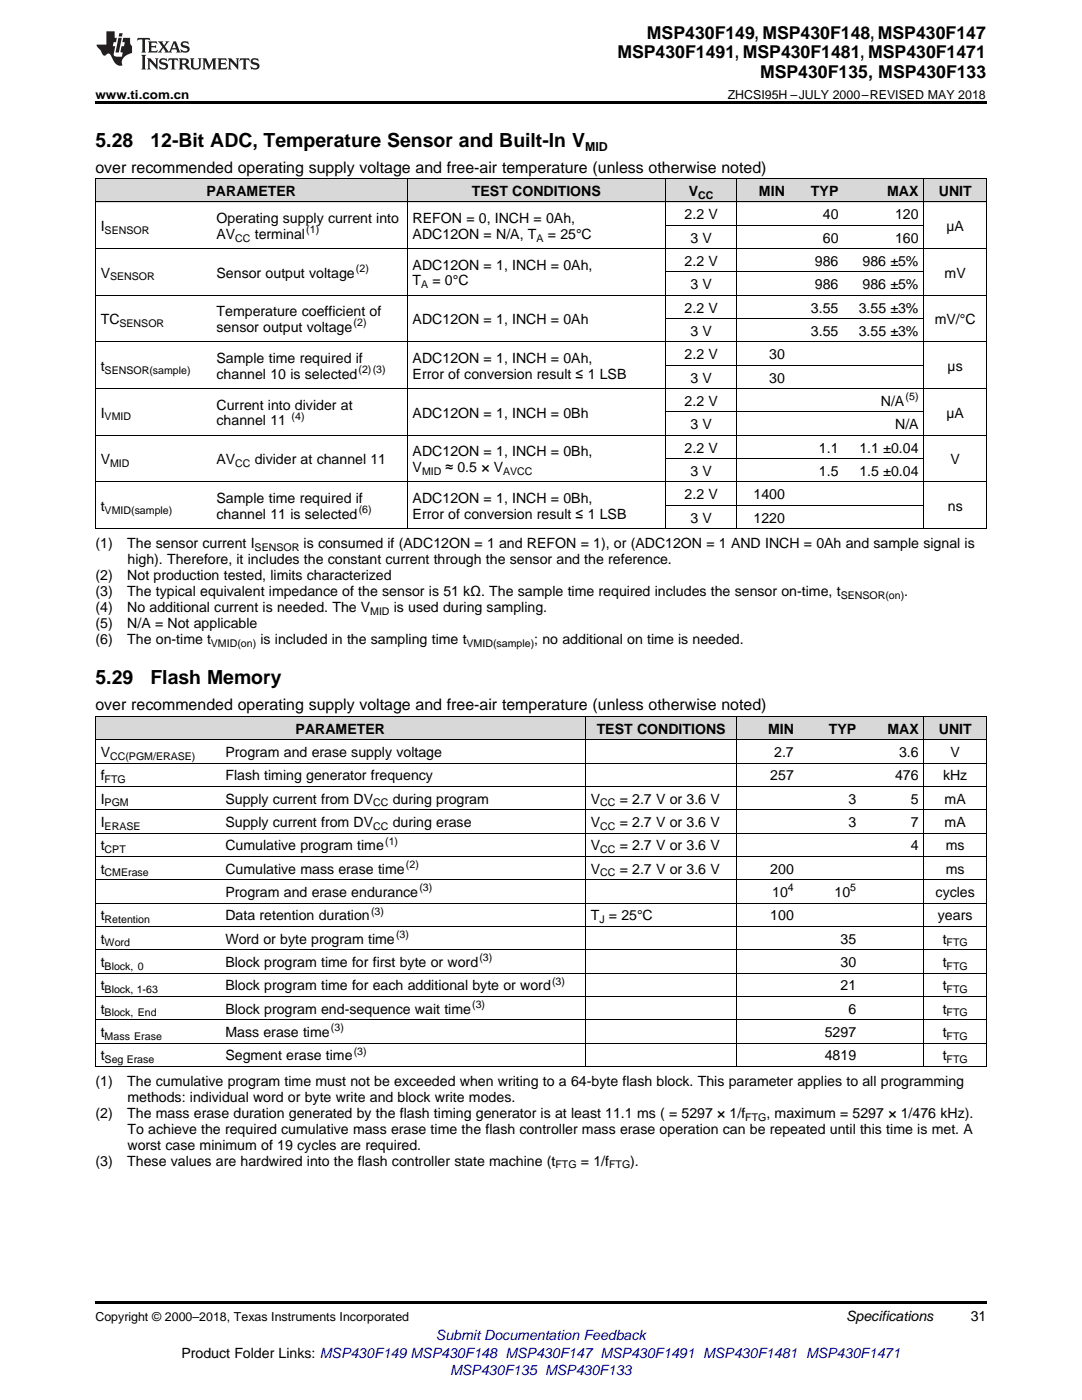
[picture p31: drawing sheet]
<svg xmlns="http://www.w3.org/2000/svg" width="216mm" height="279mm" viewBox="0 0 216 279" stroke-linecap="round" stroke-linejoin="round" font-family="sans-serif">
<defs><g id="words">
<g font-size="3.9">
<text x="19" y="29.3">5.28</text>
<text x="30" y="29.3">12-Bit ADC, Temperature Sensor and Built-In V</text>
<text x="19" y="136.6">5.29</text>
<text x="30" y="136.6">Flash Memory</text>
</g>
<g font-size="3.5">
<text x="123.2" y="11.6">MSP430F1491, MSP430F1481, MSP430F1471</text>
<text x="129.1" y="7.8">MSP430F149, MSP430F148, MSP430F147</text>
<text x="151.7" y="15.5">MSP430F135, MSP430F133</text>
</g>
<g font-size="3.2">
<text x="19" y="34.4">over recommended operating supply voltage and free-air temperature (unless otherwise noted)</text>
<text x="19" y="141.7">over recommended operating supply voltage and free-air temperature (unless otherwise noted)</text>
</g>
<g font-size="2.8">
<text x="41.2" y="39.1">PARAMETER</text>
<text x="94.2" y="39.1">TEST CONDITIONS</text>
<text x="137.4" y="39.1">V</text>
<text x="151.4" y="39.1">MIN</text>
<text x="161.8" y="39.1">TYP</text>
<text x="177" y="39.1">MAX</text>
<text x="187.3" y="39.1">UNIT</text>
<text x="20.1" y="46.1">I</text>
<text x="43.2" y="44.5">Operating supply current into</text>
<text x="43.2" y="47.7">AV</text>
<text x="50.8" y="47.7">terminal</text>
<text x="82.3" y="44.5">REFON = 0, INCH = 0Ah,</text>
<text x="82.3" y="47.7">ADC12ON = N/A, T</text>
<text x="109.3" y="47.7">= 25°C</text>
<text x="136.6" y="43.7">2.2 V</text>
<text x="164.2" y="43.7">40</text>
<text x="178.6" y="43.7">120</text>
<text x="188.8" y="46.1">µA</text>
<text x="82.3" y="53.8">ADC12ON = 1, INCH = 0Ah,</text>
<text x="136.6" y="53.1">2.2 V</text>
<text x="137.8" y="48.4">3 V</text>
<text x="162.6" y="53.1">986</text>
<text x="164.2" y="48.4">60</text>
<text x="172.1" y="53.1">986 ±5%</text>
<text x="178.6" y="48.4">160</text>
<text x="20.1" y="55.4">V</text>
<text x="43.2" y="55.4">Sensor output voltage</text>
<text x="82.3" y="57">T</text>
<text x="86.3" y="57">= 0°C</text>
<text x="137.8" y="57.7">3 V</text>
<text x="162.6" y="57.7">986</text>
<text x="172.1" y="57.7">986 ±5%</text>
<text x="188.5" y="55.4">mV</text>
<text x="20.1" y="64.7">TC</text>
<text x="43.2" y="63.1">Temperature coefficient of</text>
<text x="82.3" y="64.7">ADC12ON = 1, INCH = 0Ah</text>
<text x="136.6" y="62.4">2.2 V</text>
<text x="161.8" y="62.4">3.55</text>
<text x="171.3" y="62.4">3.55 ±3%</text>
<text x="186.5" y="64.7">mV/°C</text>
<text x="43.2" y="66.3">sensor output voltage</text>
<text x="136.6" y="71.7">2.2 V</text>
<text x="137.8" y="67">3 V</text>
<text x="153.5" y="71.7">30</text>
<text x="161.8" y="67">3.55</text>
<text x="171.3" y="67">3.55 ±3%</text>
<text x="20.1" y="74">t</text>
<text x="43.2" y="72.4">Sample time required if</text>
<text x="43.2" y="75.6">channel 10 is selected</text>
<text x="82.3" y="72.4">ADC12ON = 1, INCH = 0Ah,</text>
<text x="82.3" y="75.6">Error of conversion result ≤ 1 LSB</text>
<text x="137.8" y="76.3">3 V</text>
<text x="153.5" y="76.3">30</text>
<text x="189.1" y="74">µs</text>
<text x="20.1" y="83.3">I</text>
<text x="43.2" y="81.7">Current into divider at</text>
<text x="82.3" y="83.3">ADC12ON = 1, INCH = 0Bh</text>
<text x="136.6" y="81">2.2 V</text>
<text x="175.8" y="81">N/A</text>
<text x="188.8" y="83.3">µA</text>
<text x="43.2" y="84.9">channel 11</text>
<text x="137.8" y="85.7">3 V</text>
<text x="178.6" y="85.7">N/A</text>
<text x="20.1" y="92.6">V</text>
<text x="43.2" y="92.6">AV</text>
<text x="50.8" y="92.6">divider at channel 11</text>
<text x="82.3" y="91.1">ADC12ON = 1, INCH = 0Bh,</text>
<text x="82.3" y="94.2">V</text>
<text x="88.9" y="94.2">≈ 0.5 × V</text>
<text x="136.6" y="90.3">2.2 V</text>
<text x="137.8" y="95">3 V</text>
<text x="163.4" y="90.3">1.1</text>
<text x="163.4" y="95">1.5</text>
<text x="171.5" y="90.3">1.1 ±0.04</text>
<text x="171.5" y="95">1.5 ±0.04</text>
<text x="189.7" y="92.6">V</text>
<text x="20.1" y="102">t</text>
<text x="43.2" y="100.4">Sample time required if</text>
<text x="82.3" y="100.4">ADC12ON = 1, INCH = 0Bh,</text>
<text x="136.6" y="99.6">2.2 V</text>
<text x="150.4" y="99.6">1400</text>
<text x="189.1" y="102">ns</text>
<text x="43.2" y="103.5">channel 11 is selected</text>
<text x="82.3" y="103.5">Error of conversion result ≤ 1 LSB</text>
<text x="137.8" y="104.3">3 V</text>
<text x="150.4" y="104.3">1220</text>
<text x="19" y="109.4">(1)</text>
<text x="25.4" y="109.4">The sensor current I</text>
<text x="25.4" y="112.6">high). Therefore, it includes the constant current through the sensor and the reference.</text>
<text x="60.6" y="109.4">is consumed if (ADC12ON = 1 and REFON = 1), or (ADC12ON = 1 AND INCH = 0Ah and sample signal is</text>
<text x="19" y="115.8">(2)</text>
<text x="19" y="119">(3)</text>
<text x="25.4" y="115.8">Not production tested, limits characterized</text>
<text x="25.4" y="119">The typical equivalent impedance of the sensor is 51 kΩ. The sample time required includes the sensor on-time, t</text>
<text x="180.4" y="119">.</text>
<text x="19" y="122.1">(4)</text>
<text x="19" y="125.3">(5)</text>
<text x="25.4" y="122.1">No additional current is needed. The V</text>
<text x="25.4" y="125.3">N/A = Not applicable</text>
<text x="78.6" y="122.1">is used during sampling.</text>
<text x="19" y="128.5">(6)</text>
<text x="25.4" y="128.5">The on-time t</text>
<text x="52" y="128.5">is included in the sampling time t</text>
<text x="106.6" y="128.5">; no additional on time is needed.</text>
<text x="59" y="146.4">PARAMETER</text>
<text x="119.1" y="146.4">TEST CONDITIONS</text>
<text x="153.2" y="146.4">MIN</text>
<text x="165.4" y="146.4">TYP</text>
<text x="177.1" y="146.4">MAX</text>
<text x="187.3" y="146.4">UNIT</text>
<text x="20.1" y="151.1">V</text>
<text x="20.1" y="155.7">f</text>
<text x="45" y="151.1">Program and erase supply voltage</text>
<text x="45" y="155.7">Flash timing generator frequency</text>
<text x="153.7" y="155.7">257</text>
<text x="154.5" y="151.1">2.7</text>
<text x="178.6" y="155.7">476</text>
<text x="179.4" y="151.1">3.6</text>
<text x="188.2" y="155.7">kHz</text>
<text x="189.7" y="151.1">V</text>
<text x="20.1" y="160.4">I</text>
<text x="45" y="160.4">Supply current from DV</text>
<text x="78.4" y="160.4">during program</text>
<text x="117.9" y="160.4">V</text>
<text x="123.6" y="160.4">= 2.7 V or 3.6 V</text>
<text x="169.3" y="160.4">3</text>
<text x="181.8" y="160.4">5</text>
<text x="188.5" y="160.4">mA</text>
<text x="20.1" y="165">I</text>
<text x="45" y="165">Supply current from DV</text>
<text x="78.4" y="165">during erase</text>
<text x="117.9" y="165">V</text>
<text x="123.6" y="165">= 2.7 V or 3.6 V</text>
<text x="169.3" y="165">3</text>
<text x="181.8" y="165">7</text>
<text x="188.5" y="165">mA</text>
<text x="20.1" y="169.7">t</text>
<text x="45" y="169.7">Cumulative program time</text>
<text x="117.9" y="169.7">V</text>
<text x="123.6" y="169.7">= 2.7 V or 3.6 V</text>
<text x="181.8" y="169.7">4</text>
<text x="188.7" y="169.7">ms</text>
<text x="20.1" y="174.3">t</text>
<text x="45" y="174.3">Cumulative mass erase time</text>
<text x="45" y="179">Program and erase endurance</text>
<text x="117.9" y="174.3">V</text>
<text x="123.6" y="174.3">= 2.7 V or 3.6 V</text>
<text x="153.7" y="174.3">200</text>
<text x="154.1" y="179">10</text>
<text x="166.5" y="179">10</text>
<text x="186.7" y="179">cycles</text>
<text x="188.7" y="174.3">ms</text>
<text x="20.1" y="183.7">t</text>
<text x="45" y="183.7">Data retention duration</text>
<text x="117.9" y="183.7">T = 25°C</text>
<text x="153.7" y="183.7">100</text>
<text x="187.1" y="183.7">years</text>
<text x="20.1" y="188.3">t</text>
<text x="45" y="188.3">Word or byte program time</text>
<text x="167.7" y="188.3">35</text>
<text x="188.1" y="188.3">t</text>
<text x="20.1" y="193">t</text>
<text x="20.1" y="197.6">t</text>
<text x="45" y="193">Block program time for first byte or word</text>
<text x="45" y="197.6">Block program time for each additional byte or word</text>
<text x="167.7" y="193">30</text>
<text x="167.7" y="197.6">21</text>
<text x="188.1" y="193">t</text>
<text x="188.1" y="197.6">t</text>
<text x="20.1" y="202.3">t</text>
<text x="45" y="202.3">Block program end-sequence wait time</text>
<text x="169.3" y="202.3">6</text>
<text x="188.1" y="202.3">t</text>
<text x="20.1" y="206.9">t</text>
<text x="45" y="206.9">Mass erase time</text>
<text x="164.6" y="206.9">5297</text>
<text x="188.1" y="206.9">t</text>
<text x="20.1" y="211.6">t</text>
<text x="45" y="211.6">Segment erase time</text>
<text x="164.6" y="211.6">4819</text>
<text x="188.1" y="211.6">t</text>
<text x="19" y="216.7">(1)</text>
<text x="25.4" y="216.7">The cumulative program time must not be exceeded when writing to a 64-byte flash block. This parameter applies to all programming</text>
<text x="25.4" y="219.9">methods: individual word or byte write and block write modes.</text>
<text x="19" y="223.1">(2)</text>
<text x="25.4" y="223.1">The mass erase duration generated by the flash timing generator is at least 11.1 ms ( = 5297 × 1/f</text>
<text x="25.4" y="226.3">To achieve the required cumulative mass erase time the flash controller mass erase operation can be repeated until this time is met. A</text>
<text x="152.9" y="223.1">, maximum = 5297 × 1/476 kHz).</text>
<text x="19" y="232.6">(3)</text>
<text x="25.4" y="232.6">These values are hardwired into the flash controller state machine (t</text>
<text x="25.4" y="229.4">worst case minimum of 19 cycles are required.</text>
<text x="115.9" y="232.6">= 1/f</text>
<text x="125.8" y="232.6">).</text>
<text x="168.8" y="263.6">Specifications</text>
<text x="193.7" y="263.6">31</text>
<text x="36.2" y="270.9">Product Folder Links: MSP430F149 MSP430F148 MSP430F147 MSP430F1491 MSP430F1481 MSP430F1471</text>
</g>
<g font-size="2.8" fill="#00f">
<text x="87" y="267.4">Submit Documentation Feedback</text>
<text x="89.8" y="274.5">MSP430F135 MSP430F133</text>
</g>
<g font-size="2.5">
<text x="19" y="19.7">www.ti.com.cn</text>
<text x="145.2" y="19.7">ZHCSI95H –JULY 2000–REVISED MAY 2018</text>
<text x="116.8" y="30.1">MID</text>
<text x="19" y="263.6">Copyright © 2000–2018, Texas Instruments Incorporated</text>
</g>
<g font-size="2.1">
<text x="139.3" y="39.7">CC</text>
<text x="20.9" y="46.6">SENSOR</text>
<text x="61.1" y="46.5">(1)</text>
<text x="47" y="48.2">CC</text>
<text x="107.1" y="48.2">A</text>
<text x="22" y="56">SENSOR</text>
<text x="71" y="54.3">(2)</text>
<text x="84" y="57.5">A</text>
<text x="23.8" y="65.3">SENSOR</text>
<text x="70.6" y="65.2">(2)</text>
<text x="20.9" y="74.6">SENSOR(sample)</text>
<text x="71.5" y="74.5">(2)(3)</text>
<text x="20.9" y="83.9">VMID</text>
<text x="58.2" y="83.8">(4)</text>
<text x="180.7" y="79.9">(5)</text>
<text x="22" y="93.2">MID</text>
<text x="47" y="93.2">CC</text>
<text x="84.2" y="94.8">MID</text>
<text x="100.4" y="94.8">AVCC</text>
<text x="20.9" y="102.5">VMID(sample)</text>
<text x="71.6" y="102.4">(6)</text>
<text x="50.8" y="110">SENSOR</text>
<text x="167.7" y="119.5">SENSOR(on)</text>
<text x="73.9" y="122.7">MID</text>
<text x="42.1" y="129">VMID(on)</text>
<text x="93.1" y="129">VMID(sample)</text>
<text x="22" y="151.6">CC(PGM/ERASE)</text>
<text x="20.9" y="156.3">FTG</text>
<text x="20.9" y="160.9">PGM</text>
<text x="74.5" y="160.9">CC</text>
<text x="119.8" y="160.9">CC</text>
<text x="20.9" y="165.6">ERASE</text>
<text x="74.5" y="165.6">CC</text>
<text x="119.8" y="165.6">CC</text>
<text x="20.9" y="170.3">CPT</text>
<text x="76.9" y="168.6">(1)</text>
<text x="81" y="173.2">(2)</text>
<text x="119.8" y="170.3">CC</text>
<text x="20.9" y="174.9">CMErase</text>
<text x="83.7" y="177.9">(3)</text>
<text x="119.8" y="174.9">CC</text>
<text x="157.2" y="177.9">4</text>
<text x="169.7" y="177.9">5</text>
<text x="20.9" y="184.2">Retention</text>
<text x="74" y="182.5">(3)</text>
<text x="119.6" y="184.2">J</text>
<text x="20.9" y="188.9">Word</text>
<text x="79" y="187.2">(3)</text>
<text x="95.7" y="191.8">(3)</text>
<text x="188.9" y="188.9">FTG</text>
<text x="20.9" y="193.5">Block, 0</text>
<text x="110.2" y="196.5">(3)</text>
<text x="188.9" y="193.5">FTG</text>
<text x="20.9" y="198.2">Block, 1-63</text>
<text x="20.9" y="202.8">Block, End</text>
<text x="94.2" y="201.2">(3)</text>
<text x="188.9" y="198.2">FTG</text>
<text x="188.9" y="202.8">FTG</text>
<text x="20.9" y="207.5">Mass Erase</text>
<text x="66" y="205.8">(3)</text>
<text x="188.9" y="207.5">FTG</text>
<text x="20.9" y="212.2">Seg Erase</text>
<text x="70.6" y="210.5">(3)</text>
<text x="188.9" y="212.2">FTG</text>
<text x="148.7" y="223.7">FTG</text>
<text x="110.8" y="233.2">FTG</text>
<text x="121.5" y="233.2">FTG</text>
</g>
</g></defs>
<g fill="#d8d8d8">
<path d="M19 143h24.9v4.7h-24.9z"/>
<path d="M43.9 143h72.9v4.7h-72.9z"/>
<path d="M116.8 143h30.2v4.7h-30.2z"/>
<path d="M147 143h12.5v4.7h-12.5z"/>
<path d="M159.5 143h12.4v4.7h-12.4z"/>
<path d="M171.9 143h12.5v4.7h-12.5z"/>
<path d="M184.4 143h12.4v4.7h-12.4z"/>
<path d="M19 35.7h23.2v4.7h-23.2z"/>
<path d="M42.2 35.7h39.1v4.7h-39.1z"/>
<path d="M81.3 35.7h51.5v4.7h-51.5z"/>
<path d="M132.8 35.7h14.2v4.7h-14.2z"/>
<path d="M147 35.7h10.7v4.7h-10.7z"/>
<path d="M157.7 35.7h10.7v4.7h-10.7z"/>
<path d="M168.4 35.7h16v4.7h-16z"/>
<path d="M184.4 35.7h12.4v4.7h-12.4z"/>
</g>
<path d="M19 20.2h177.8v.5h-177.8zM19 259.7h177.8v.5h-177.8z" fill="#000"/>
<g fill="none" stroke="#000" stroke-width=".2">
<path d="M19 35.6h177.8M19.1 35.7v69.9M81.2 35.7v69.9M132.8 35.7v69.9M147 35.7v69.9M184.3 35.7v69.9M196.8 35.7v69.9M19 58.9h177.8M19 49.6h177.8M19 40.3h177.8M132.8 54.3h51.6M132.8 45h51.6"/>
<path d="M19 77.6h177.8M19 68.2h177.8M132.8 72.9h51.6M132.8 63.6h51.6M19 96.2h177.8M19 86.9h177.8M132.8 91.5h51.6M132.8 82.2h51.6M19 105.5h177.8M132.8 100.8h51.6M19 156.9h177.8M19 152.3h177.8"/>
<path d="M19 147.6h177.8M19 143h177.8M19.1 143v69.9M116.8 143v69.9M147 143v69.9M184.3 143v69.9M196.8 143v69.9M19 175.6h177.8M19 170.9h177.8M19 166.2h177.8M19 161.6h177.8M19 198.8h177.8"/>
<path d="M19 194.2h177.8M19 189.5h177.8M19 184.9h177.8M19 180.2h177.8M19 212.8h177.8M19 208.2h177.8M19 203.5h177.8"/>
</g>
<g fill="#231f20">
<path d="M27.5 7.6l-.1 .5 .4-.2h.6v.1v2.1l-.2 .4h1l-.3-.4v-2.1l.1-.1h.5l.5 .2-.2-.5zM29.5 8.3l.2 .3v1.5l-.2 .4h1.8l.2-.6a1.04 1.04 0 0 1-1.3 .2v-.7h.6l.3 .2v-.6l-.3 .2h-.6v-.6l.8-.1 .4 .3-.2-.5zM31.5 8.3l.9 1.1-.9 1.1h.8l-.2-.2 .5-.7 .4 .7-.2 .2h1.5l-.1-.2 .1-.4h.9l.1 .4-.2 .2h1l-.3-.3-.7-1.9h-.5l-.9 2-.8-1 .9-1h-.8l.1 .3-.3 .5-.4-.6 .2-.2zM34.7 8.6l.4 1h-.7zM36.3 8.4a.63 .63 0 0 0-.2 .7 .63 .63 0 0 0 .6 .4l.6 .2 .1 .2a.75 .75 0 0 1-.7 .4 .75 .75 0 0 1-.6-.5l.1 .7 .1-.1a1.11 1.11 0 0 0 1.5-.6 1.13 1.13 0 0 0-1.2-.8l-.1-.4a1.04 1.04 0 0 1 1.2 .2l-.2-.5-.1 .1-.5-.2zM28.2 10.9l.2 .4v2.2l-.2 .4h1l-.3-.4v-2.2l.3-.4zM29.3 11.6l.3 .4v1.5l-.3 .4h.8l-.2-.4v-1.3l1.5 1.7v-1.9l.2-.4h-.7l.2 .4v.9l-1.1-1.3zM32 11.8a.62 .62 0 0 0-.2 .7 .62 .62 0 0 0 .6 .4l.6 .1 .1 .3a.76 .76 0 0 1-.7 .3 .76 .76 0 0 1-.6-.4l.1 .7 .1-.1a1.11 1.11 0 0 0 1.5-.6 1.13 1.13 0 0 0-1.2-.8l-.1-.4a1.04 1.04 0 0 1 1.2 .2l-.2-.6-.1 .1-.5-.1zM33.7 11.6l-.2 .6a.61 .61 0 0 1 .8-.3v1.6l-.2 .4h.9l-.2-.4v-1.6a.63 .63 0 0 1 .8 .3l-.2-.6zM35.6 11.6l.3 .4v1.5l-.3 .4h1l-.2-.2v-.8l.5 .2a.76 .76 0 0 0 1.2 .7l-1-1a.58 .58 0 0 0 .6-.5 .58 .58 0 0 0-.5-.6zM36.4 11.9h.1a.45 .45 0 0 1 .5 .1 .45 .45 0 0 1 .1 .5l-.7 .2zM37.9 11.6l.2 .2a2.17 2.17 0 0 0 .3 1.9 .99 .99 0 0 0 1.6-.6v-1.1l.2-.4h-.7l.2 .2a1.92 1.92 0 0 1-.2 1.8 .6 .6 0 0 1-.9-.5v-1.1l.2-.4zM40.4 11.6l.2 .4v1.5l-.2 .4h.7l-.2-.4v-1.4l.8 1.8 .8-1.8v1.4l-.2 .4h.9l-.2-.4v-1.5l.2-.4h-.8l-.6 1.5-.6-1.5zM43.4 11.6l.2 .4v1.5l-.2 .4h1.8l.2-.6a1.04 1.04 0 0 1-1.3 .1v-.6h.5l.4 .2v-.6l-.4 .2h-.5v-.7h.8l.3 .3-.1-.6zM45.5 11.6l.2 .4v1.5l-.2 .4h.7l-.2-.4v-1.3l1.5 1.7v-1.9l.2-.4h-.7l.2 .4v.9l-1.1-1.3zM47.9 11.6l-.1 .6a.61 .61 0 0 1 .8-.3v1.6l-.3 .4h1l-.3-.4 .1-1.6a.63 .63 0 0 1 .7 .3l-.1-.6zM50.2 11.8a.62 .62 0 0 0-.2 .7 .62 .62 0 0 0 .6 .4l.6 .1 .2 .3a.76 .76 0 0 1-.8 .3 .76 .76 0 0 1-.6-.4l.1 .7 .2-.1a1.11 1.11 0 0 0 1.5-.6 1.13 1.13 0 0 0-1.3-.8l-.1-.4a1.04 1.04 0 0 1 1.2 .2l-.1-.6-.2 .1-.5-.1z"/>
<path d="M21.2 6.3v2.6h-1.9l.1 .4 .7 .9a.91 .91 0 0 0 1 .8 .56 .56 0 0 1 .5-.3 .56 .56 0 0 1 .5 .3l.4 .8a1.53 1.53 0 0 0 1.9 1.2 1.54 1.54 0 0 1 1-2.1l.9-.3v-1.4a1.52 1.52 0 0 1-.3-1.6h-1.4l-.2 .8h.5l-.2 .8h-.4l-.2 1v.2l.4 .1-.2 .8a1.93 1.93 0 0 1-1.6-.3l.3-1.8h-.5l.2-.8h.4l.2-.8h-.4v-1.3zM23.6 7.6l-.6 2.9h.7l.6-2.9zM23.8 6.6l-.1 .7h.6l.2-.7z"/>
</g>
<use href="#words"/>
</svg>
